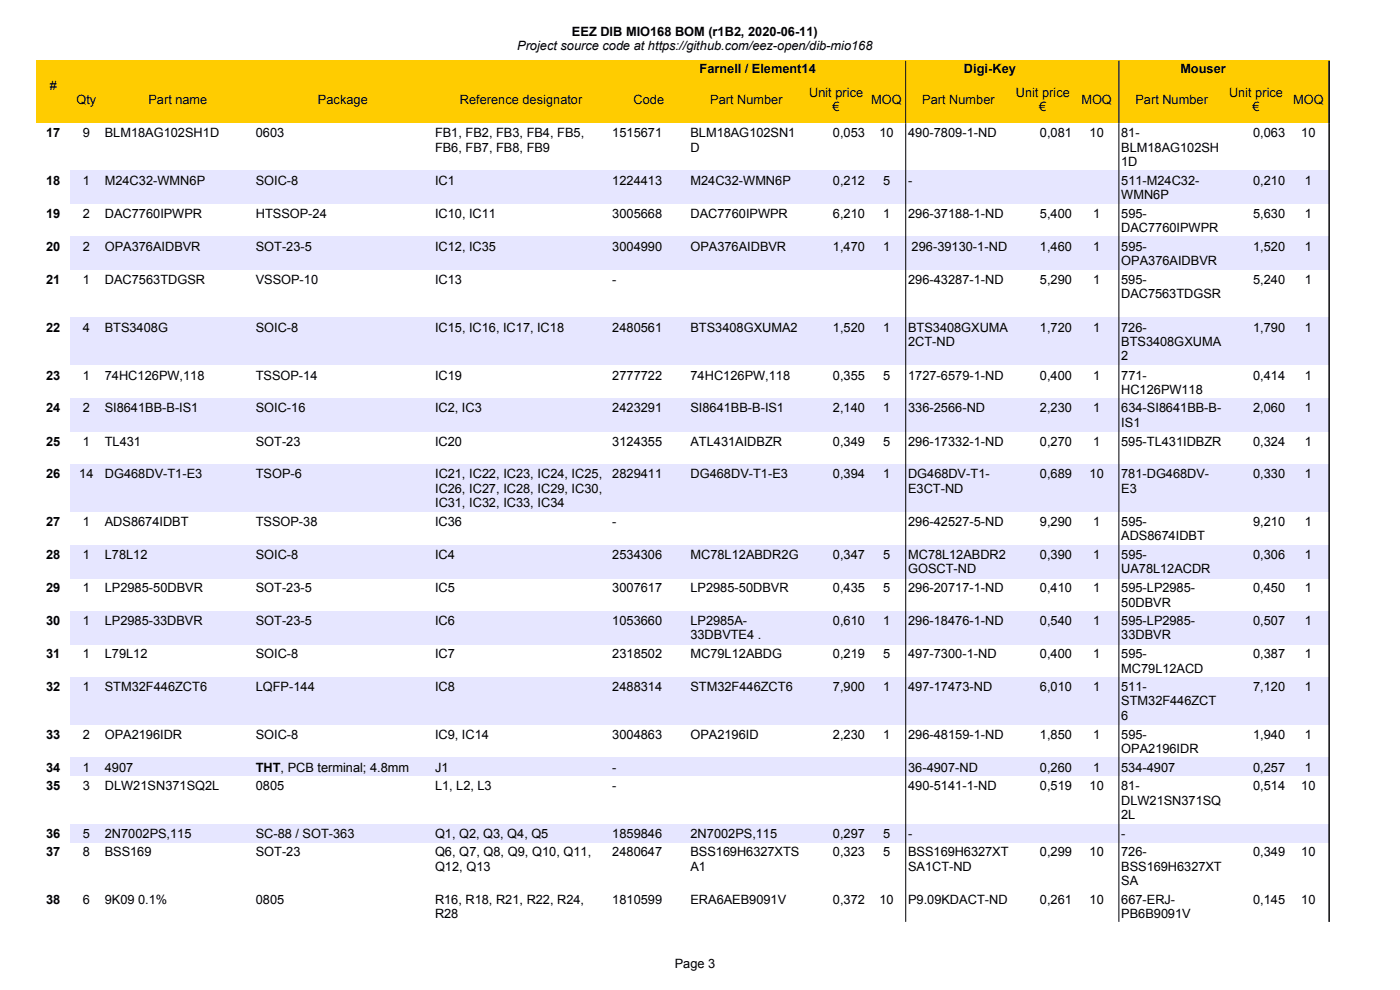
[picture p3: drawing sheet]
<svg xmlns="http://www.w3.org/2000/svg" width="297mm" height="210mm" viewBox="0 0 297 210" stroke-linecap="round" stroke-linejoin="round" font-family="sans-serif">
<defs><g id="words">
<g font-size="2.7">
<text x="109.7" y="10.6">Project source code at https://github.com/eez-open/dib-mio168</text>
<text x="121.3" y="7.5">EEZ DIB MIO168 BOM (r1B2, 2020-06-11)</text>
<text x="148.4" y="15.4">Farnell / Element14</text>
<text x="204.5" y="15.4">Digi-Key</text>
<text x="250.4" y="15.4">Mouser</text>
<text x="10.5" y="19">#</text>
<text x="16.2" y="22.1">Qty</text>
<text x="31.5" y="22.1">Part name</text>
<text x="67.5" y="22.1">Package</text>
<text x="97.5" y="22.1">Reference designator</text>
<text x="134.4" y="22.1">Code</text>
<text x="150.7" y="22.1">Part Number</text>
<text x="171.7" y="20.5">Unit price</text>
<text x="176.6" y="23.6">€</text>
<text x="184.8" y="22.1">MOQ</text>
<text x="195.6" y="22.1">Part Number</text>
<text x="215.5" y="20.5">Unit price</text>
<text x="220.5" y="23.6">€</text>
<text x="229.4" y="22.1">MOQ</text>
<text x="240.9" y="22.1">Part Number</text>
<text x="260.7" y="20.5">Unit price</text>
<text x="265.7" y="23.6">€</text>
<text x="274.3" y="22.1">MOQ</text>
<text x="9.8" y="29.1">17</text>
<text x="17.6" y="29.1">9</text>
<text x="22.2" y="29.1">BLM18AG102SH1D</text>
<text x="54.3" y="29.1">0603</text>
<text x="92.3" y="29.1">FB1, FB2, FB3, FB4, FB5,</text>
<text x="129.9" y="29.1">1515671</text>
<text x="146.5" y="29.1">BLM18AG102SN1</text>
<text x="176.7" y="29.1">0,053</text>
<text x="186.5" y="29.1">10</text>
<text x="192.7" y="29.1">490-7809-1-ND</text>
<text x="220.6" y="29.1">0,081</text>
<text x="231.1" y="29.1">10</text>
<text x="237.8" y="29.1">81-</text>
<text x="265.9" y="29.1">0,063</text>
<text x="276.1" y="29.1">10</text>
<text x="92.3" y="32.2">FB6, FB7, FB8, FB9</text>
<text x="146.5" y="32.2">D</text>
<text x="237.8" y="32.2">BLM18AG102SH</text>
<text x="237.8" y="35.2">1D</text>
<text x="9.8" y="39.3">18</text>
<text x="17.6" y="39.3">1</text>
<text x="22.2" y="39.3">M24C32-WMN6P</text>
<text x="54.3" y="39.3">SOIC-8</text>
<text x="92.3" y="39.3">IC1</text>
<text x="129.9" y="39.3">1224413</text>
<text x="146.5" y="39.3">M24C32-WMN6P</text>
<text x="176.7" y="39.3">0,212</text>
<text x="187.3" y="39.3">5</text>
<text x="192.7" y="39.3">-</text>
<text x="237.9" y="39.3">511-M24C32-</text>
<text x="265.9" y="39.3">0,210</text>
<text x="276.8" y="39.3">1</text>
<text x="9.8" y="46.2">19</text>
<text x="17.6" y="46.2">2</text>
<text x="22.2" y="46.2">DAC7760IPWPR</text>
<text x="54.3" y="46.2">HTSSOP-24</text>
<text x="92.3" y="46.2">IC10, IC11</text>
<text x="129.9" y="46.2">3005668</text>
<text x="146.5" y="46.2">DAC7760IPWPR</text>
<text x="176.7" y="46.2">6,210</text>
<text x="187.3" y="46.2">1</text>
<text x="192.7" y="46.2">296-37188-1-ND</text>
<text x="220.6" y="46.2">5,400</text>
<text x="231.9" y="46.2">1</text>
<text x="237.9" y="42.3">WMN6P</text>
<text x="237.9" y="46.2">595-</text>
<text x="265.9" y="46.2">5,630</text>
<text x="276.8" y="46.2">1</text>
<text x="9.8" y="53.2">20</text>
<text x="17.6" y="53.2">2</text>
<text x="22.2" y="53.2">OPA376AIDBVR</text>
<text x="54.3" y="53.2">SOT-23-5</text>
<text x="92.3" y="53.2">IC12, IC35</text>
<text x="129.9" y="53.2">3004990</text>
<text x="146.5" y="53.2">OPA376AIDBVR</text>
<text x="176.7" y="53.2">1,470</text>
<text x="187.3" y="53.2">1</text>
<text x="193.4" y="53.2">296-39130-1-ND</text>
<text x="220.6" y="53.2">1,460</text>
<text x="231.9" y="53.2">1</text>
<text x="237.9" y="49.3">DAC7760IPWPR</text>
<text x="237.9" y="53.2">595-</text>
<text x="265.9" y="53.2">1,520</text>
<text x="276.8" y="53.2">1</text>
<text x="237.9" y="56.3">OPA376AIDBVR</text>
<text x="9.8" y="60.3">21</text>
<text x="17.6" y="60.3">1</text>
<text x="22.2" y="60.3">DAC7563TDGSR</text>
<text x="54.3" y="60.3">VSSOP-10</text>
<text x="92.3" y="60.3">IC13</text>
<text x="129.9" y="60.3">-</text>
<text x="192.7" y="60.3">296-43287-1-ND</text>
<text x="220.6" y="60.3">5,290</text>
<text x="231.9" y="60.3">1</text>
<text x="237.8" y="60.3">595-</text>
<text x="237.8" y="63.3">DAC7563TDGSR</text>
<text x="265.9" y="60.3">5,240</text>
<text x="276.8" y="60.3">1</text>
<text x="9.8" y="70.4">22</text>
<text x="17.6" y="70.4">4</text>
<text x="22.2" y="70.4">BTS3408G</text>
<text x="54.3" y="70.4">SOIC-8</text>
<text x="92.3" y="70.4">IC15, IC16, IC17, IC18</text>
<text x="129.9" y="70.4">2480561</text>
<text x="146.5" y="70.4">BTS3408GXUMA2</text>
<text x="176.7" y="70.4">1,520</text>
<text x="187.3" y="70.4">1</text>
<text x="192.7" y="70.4">BTS3408GXUMA</text>
<text x="220.6" y="70.4">1,720</text>
<text x="231.9" y="70.4">1</text>
<text x="237.8" y="70.4">726-</text>
<text x="265.9" y="70.4">1,790</text>
<text x="276.8" y="70.4">1</text>
<text x="192.7" y="73.4">2CT-ND</text>
<text x="237.8" y="73.4">BTS3408GXUMA</text>
<text x="237.8" y="76.4">2</text>
<text x="9.8" y="80.5">23</text>
<text x="17.6" y="80.5">1</text>
<text x="22.2" y="80.5">74HC126PW,118</text>
<text x="54.3" y="80.5">TSSOP-14</text>
<text x="92.3" y="80.5">IC19</text>
<text x="129.9" y="80.5">2777722</text>
<text x="146.5" y="80.5">74HC126PW,118</text>
<text x="176.7" y="80.5">0,355</text>
<text x="187.3" y="80.5">5</text>
<text x="192.7" y="80.5">1727-6579-1-ND</text>
<text x="220.6" y="80.5">0,400</text>
<text x="231.9" y="80.5">1</text>
<text x="237.9" y="80.5">771-</text>
<text x="237.9" y="83.5">HC126PW118</text>
<text x="265.9" y="80.5">0,414</text>
<text x="276.8" y="80.5">1</text>
<text x="9.8" y="87.5">24</text>
<text x="17.6" y="87.5">2</text>
<text x="22.2" y="87.5">SI8641BB-B-IS1</text>
<text x="54.3" y="87.5">SOIC-16</text>
<text x="92.3" y="87.5">IC2, IC3</text>
<text x="129.9" y="87.5">2423291</text>
<text x="146.5" y="87.5">SI8641BB-B-IS1</text>
<text x="176.7" y="87.5">2,140</text>
<text x="187.3" y="87.5">1</text>
<text x="192.7" y="87.5">336-2566-ND</text>
<text x="220.6" y="87.5">2,230</text>
<text x="231.9" y="87.5">1</text>
<text x="237.9" y="87.5">634-SI8641BB-B-</text>
<text x="265.9" y="87.5">2,060</text>
<text x="276.8" y="87.5">1</text>
<text x="9.8" y="94.5">25</text>
<text x="17.6" y="94.5">1</text>
<text x="22.2" y="94.5">TL431</text>
<text x="54.3" y="94.5">SOT-23</text>
<text x="92.3" y="94.5">IC20</text>
<text x="129.9" y="94.5">3124355</text>
<text x="146.5" y="94.5">ATL431AIDBZR</text>
<text x="176.7" y="94.5">0,349</text>
<text x="187.3" y="94.5">5</text>
<text x="192.7" y="94.5">296-17332-1-ND</text>
<text x="220.6" y="94.5">0,270</text>
<text x="231.9" y="94.5">1</text>
<text x="237.8" y="94.5">595-TL431IDBZR</text>
<text x="237.9" y="90.5">IS1</text>
<text x="265.9" y="94.5">0,324</text>
<text x="276.8" y="94.5">1</text>
<text x="9.8" y="101.5">26</text>
<text x="16.8" y="101.5">14</text>
<text x="22.2" y="101.5">DG468DV-T1-E3</text>
<text x="54.3" y="101.5">TSOP-6</text>
<text x="92.3" y="101.5">IC21, IC22, IC23, IC24, IC25,</text>
<text x="129.9" y="101.5">2829411</text>
<text x="146.5" y="101.5">DG468DV-T1-E3</text>
<text x="176.7" y="101.5">0,394</text>
<text x="187.3" y="101.5">1</text>
<text x="192.7" y="101.5">DG468DV-T1-</text>
<text x="220.6" y="101.5">0,689</text>
<text x="231.1" y="101.5">10</text>
<text x="237.8" y="101.5">781-DG468DV-</text>
<text x="265.9" y="101.5">0,330</text>
<text x="276.8" y="101.5">1</text>
<text x="92.3" y="104.5">IC26, IC27, IC28, IC29, IC30,</text>
<text x="92.3" y="107.6">IC31, IC32, IC33, IC34</text>
<text x="192.7" y="104.5">E3CT-ND</text>
<text x="237.8" y="104.5">E3</text>
<text x="9.8" y="111.6">27</text>
<text x="17.6" y="111.6">1</text>
<text x="22.2" y="111.6">ADS8674IDBT</text>
<text x="54.3" y="111.6">TSSOP-38</text>
<text x="92.3" y="111.6">IC36</text>
<text x="129.9" y="111.6">-</text>
<text x="192.7" y="111.6">296-42527-5-ND</text>
<text x="220.6" y="111.6">9,290</text>
<text x="231.9" y="111.6">1</text>
<text x="237.9" y="111.6">595-</text>
<text x="265.9" y="111.6">9,210</text>
<text x="276.8" y="111.6">1</text>
<text x="9.8" y="118.6">28</text>
<text x="17.6" y="118.6">1</text>
<text x="22.2" y="118.6">L78L12</text>
<text x="54.3" y="118.6">SOIC-8</text>
<text x="92.3" y="118.6">IC4</text>
<text x="129.9" y="118.6">2534306</text>
<text x="146.5" y="118.6">MC78L12ABDR2G</text>
<text x="176.7" y="118.6">0,347</text>
<text x="187.3" y="118.6">5</text>
<text x="192.7" y="118.6">MC78L12ABDR2</text>
<text x="220.6" y="118.6">0,390</text>
<text x="231.9" y="118.6">1</text>
<text x="237.9" y="114.7">ADS8674IDBT</text>
<text x="237.9" y="118.6">595-</text>
<text x="265.9" y="118.6">0,306</text>
<text x="276.8" y="118.6">1</text>
<text x="9.8" y="125.6">29</text>
<text x="17.6" y="125.6">1</text>
<text x="22.2" y="125.6">LP2985-50DBVR</text>
<text x="54.3" y="125.6">SOT-23-5</text>
<text x="92.3" y="125.6">IC5</text>
<text x="129.9" y="125.6">3007617</text>
<text x="146.5" y="125.6">LP2985-50DBVR</text>
<text x="176.7" y="125.6">0,435</text>
<text x="187.3" y="125.6">5</text>
<text x="192.7" y="125.6">296-20717-1-ND</text>
<text x="192.7" y="121.6">GOSCT-ND</text>
<text x="220.6" y="125.6">0,410</text>
<text x="231.9" y="125.6">1</text>
<text x="237.9" y="121.6">UA78L12ACDR</text>
<text x="237.9" y="125.6">595-LP2985-</text>
<text x="265.9" y="125.6">0,450</text>
<text x="276.8" y="125.6">1</text>
<text x="237.9" y="128.7">50DBVR</text>
<text x="9.8" y="132.6">30</text>
<text x="17.6" y="132.6">1</text>
<text x="22.3" y="132.6">LP2985-33DBVR</text>
<text x="54.3" y="132.6">SOT-23-5</text>
<text x="92.3" y="132.6">IC6</text>
<text x="129.9" y="132.6">1053660</text>
<text x="146.5" y="132.6">LP2985A-</text>
<text x="146.5" y="135.6">33DBVTE4 .</text>
<text x="176.7" y="132.6">0,610</text>
<text x="187.3" y="132.6">1</text>
<text x="192.7" y="132.6">296-18476-1-ND</text>
<text x="220.6" y="132.6">0,540</text>
<text x="231.9" y="132.6">1</text>
<text x="237.9" y="132.6">595-LP2985-</text>
<text x="237.9" y="135.6">33DBVR</text>
<text x="265.9" y="132.6">0,507</text>
<text x="276.8" y="132.6">1</text>
<text x="9.8" y="139.6">31</text>
<text x="17.6" y="139.6">1</text>
<text x="22.2" y="139.6">L79L12</text>
<text x="54.3" y="139.6">SOIC-8</text>
<text x="92.3" y="139.6">IC7</text>
<text x="129.9" y="139.6">2318502</text>
<text x="146.5" y="139.6">MC79L12ABDG</text>
<text x="176.7" y="139.6">0,219</text>
<text x="187.3" y="139.6">5</text>
<text x="192.7" y="139.6">497-7300-1-ND</text>
<text x="220.6" y="139.6">0,400</text>
<text x="231.9" y="139.6">1</text>
<text x="237.9" y="139.6">595-</text>
<text x="237.9" y="142.7">MC79L12ACD</text>
<text x="265.9" y="139.6">0,387</text>
<text x="276.8" y="139.6">1</text>
<text x="9.8" y="146.6">32</text>
<text x="17.6" y="146.6">1</text>
<text x="22.2" y="146.6">STM32F446ZCT6</text>
<text x="54.3" y="146.6">LQFP-144</text>
<text x="92.3" y="146.6">IC8</text>
<text x="129.9" y="146.6">2488314</text>
<text x="146.5" y="146.6">STM32F446ZCT6</text>
<text x="176.7" y="146.6">7,900</text>
<text x="187.3" y="146.6">1</text>
<text x="192.7" y="146.6">497-17473-ND</text>
<text x="220.6" y="146.6">6,010</text>
<text x="231.9" y="146.6">1</text>
<text x="237.8" y="146.6">511-</text>
<text x="237.8" y="149.6">STM32F446ZCT</text>
<text x="265.9" y="146.6">7,120</text>
<text x="276.8" y="146.6">1</text>
<text x="237.8" y="152.7">6</text>
<text x="9.8" y="156.7">33</text>
<text x="17.6" y="156.7">2</text>
<text x="22.2" y="156.7">OPA2196IDR</text>
<text x="54.3" y="156.7">SOIC-8</text>
<text x="92.3" y="156.7">IC9, IC14</text>
<text x="129.9" y="156.7">3004863</text>
<text x="146.5" y="156.7">OPA2196ID</text>
<text x="176.7" y="156.7">2,230</text>
<text x="187.3" y="156.7">1</text>
<text x="192.7" y="156.7">296-48159-1-ND</text>
<text x="220.6" y="156.7">1,850</text>
<text x="231.9" y="156.7">1</text>
<text x="237.9" y="156.7">595-</text>
<text x="237.9" y="159.8">OPA2196IDR</text>
<text x="265.9" y="156.7">1,940</text>
<text x="276.8" y="156.7">1</text>
<text x="9.8" y="163.7">34</text>
<text x="9.8" y="167.6">35</text>
<text x="17.6" y="163.7">1</text>
<text x="17.6" y="167.6">3</text>
<text x="22.2" y="163.7">4907</text>
<text x="22.2" y="167.6">DLW21SN371SQ2L</text>
<text x="54.3" y="167.6">0805</text>
<text x="54.3" y="163.7">THT, PCB terminal; 4.8mm</text>
<text x="92.3" y="163.7">J1</text>
<text x="92.3" y="167.6">L1, L2, L3</text>
<text x="129.9" y="163.7">-</text>
<text x="129.9" y="167.6">-</text>
<text x="192.7" y="163.7">36-4907-ND</text>
<text x="192.7" y="167.6">490-5141-1-ND</text>
<text x="220.6" y="163.7">0,260</text>
<text x="220.6" y="167.6">0,519</text>
<text x="231.1" y="167.6">10</text>
<text x="231.9" y="163.7">1</text>
<text x="237.8" y="163.7">534-4907</text>
<text x="237.8" y="167.6">81-</text>
<text x="265.9" y="163.7">0,257</text>
<text x="265.9" y="167.6">0,514</text>
<text x="276.1" y="167.6">10</text>
<text x="276.8" y="163.7">1</text>
<text x="237.8" y="170.7">DLW21SN371SQ</text>
<text x="237.8" y="173.7">2L</text>
<text x="9.8" y="177.8">36</text>
<text x="17.6" y="177.8">5</text>
<text x="22.2" y="177.8">2N7002PS,115</text>
<text x="54.3" y="177.8">SC-88 / SOT-363</text>
<text x="92.3" y="177.8">Q1, Q2, Q3, Q4, Q5</text>
<text x="129.9" y="177.8">1859846</text>
<text x="146.5" y="177.8">2N7002PS,115</text>
<text x="176.7" y="177.8">0,297</text>
<text x="187.3" y="177.8">5</text>
<text x="192.7" y="177.8">-</text>
<text x="237.8" y="177.8">-</text>
<text x="9.8" y="181.6">37</text>
<text x="17.6" y="181.6">8</text>
<text x="22.2" y="181.6">BSS169</text>
<text x="54.3" y="181.6">SOT-23</text>
<text x="92.3" y="181.6">Q6, Q7, Q8, Q9, Q10, Q11,</text>
<text x="92.3" y="184.7">Q12, Q13</text>
<text x="129.9" y="181.6">2480647</text>
<text x="146.5" y="181.6">BSS169H6327XTS</text>
<text x="146.5" y="184.7">A1</text>
<text x="176.7" y="181.6">0,323</text>
<text x="187.3" y="181.6">5</text>
<text x="192.7" y="181.6">BSS169H6327XT</text>
<text x="192.7" y="184.7">SA1CT-ND</text>
<text x="220.6" y="181.6">0,299</text>
<text x="231.1" y="181.6">10</text>
<text x="237.8" y="181.6">726-</text>
<text x="237.8" y="184.7">BSS169H6327XT</text>
<text x="265.9" y="181.6">0,349</text>
<text x="276.1" y="181.6">10</text>
<text x="9.8" y="191.8">38</text>
<text x="17.6" y="191.8">6</text>
<text x="22.2" y="191.8">9K09 0.1%</text>
<text x="54.3" y="191.8">0805</text>
<text x="92.3" y="191.8">R16, R18, R21, R22, R24,</text>
<text x="129.9" y="191.8">1810599</text>
<text x="146.5" y="191.8">ERA6AEB9091V</text>
<text x="176.7" y="191.8">0,372</text>
<text x="186.5" y="191.8">10</text>
<text x="192.7" y="191.8">P9.09KDACT-ND</text>
<text x="220.6" y="191.8">0,261</text>
<text x="231.1" y="191.8">10</text>
<text x="237.8" y="187.7">SA</text>
<text x="237.9" y="191.8">667-ERJ-</text>
<text x="265.9" y="191.8">0,145</text>
<text x="276.1" y="191.8">10</text>
<text x="92.3" y="194.8">R28</text>
<text x="237.9" y="194.8">PB6B9091V</text>
<text x="143.2" y="205.2">Page 3</text>
</g>
</g></defs>
<path d="M7.6 12.9h274.3v13.2h-274.3z" fill-rule="evenodd" fill="#fc0"/>
<path d="M192.1 12.9v13.3M237.4 12.9v13.3M282 12.9v13.3" fill="none" stroke="#000" stroke-width=".21"/>
<g fill="#e6e6ff">
<path d="M14.9 36.3h267v7h-267z" fill-rule="evenodd"/>
<path d="M14.9 50.3h267v7h-267z" fill-rule="evenodd"/>
<path d="M14.9 67.4h267v10.1h-267z" fill-rule="evenodd"/>
<path d="M14.9 84.5h267v7h-267z" fill-rule="evenodd"/>
<path d="M14.9 98.5h267v10.1h-267z" fill-rule="evenodd"/>
<path d="M14.9 115.6h267v7h-267z" fill-rule="evenodd"/>
<path d="M14.9 129.6h267v7h-267z" fill-rule="evenodd"/>
<path d="M14.9 143.6h267v10.1h-267z" fill-rule="evenodd"/>
<path d="M14.9 160.7h267v3.9h-267z" fill-rule="evenodd"/>
<path d="M14.9 174.8h267v3.9h-267z" fill-rule="evenodd"/>
</g>
<path d="M192.1 26.2v169.4M237.4 26.2v169.4M282 26.2v169.4" fill="none" stroke="#000" stroke-width=".21"/>
<use href="#words"/>
</svg>
